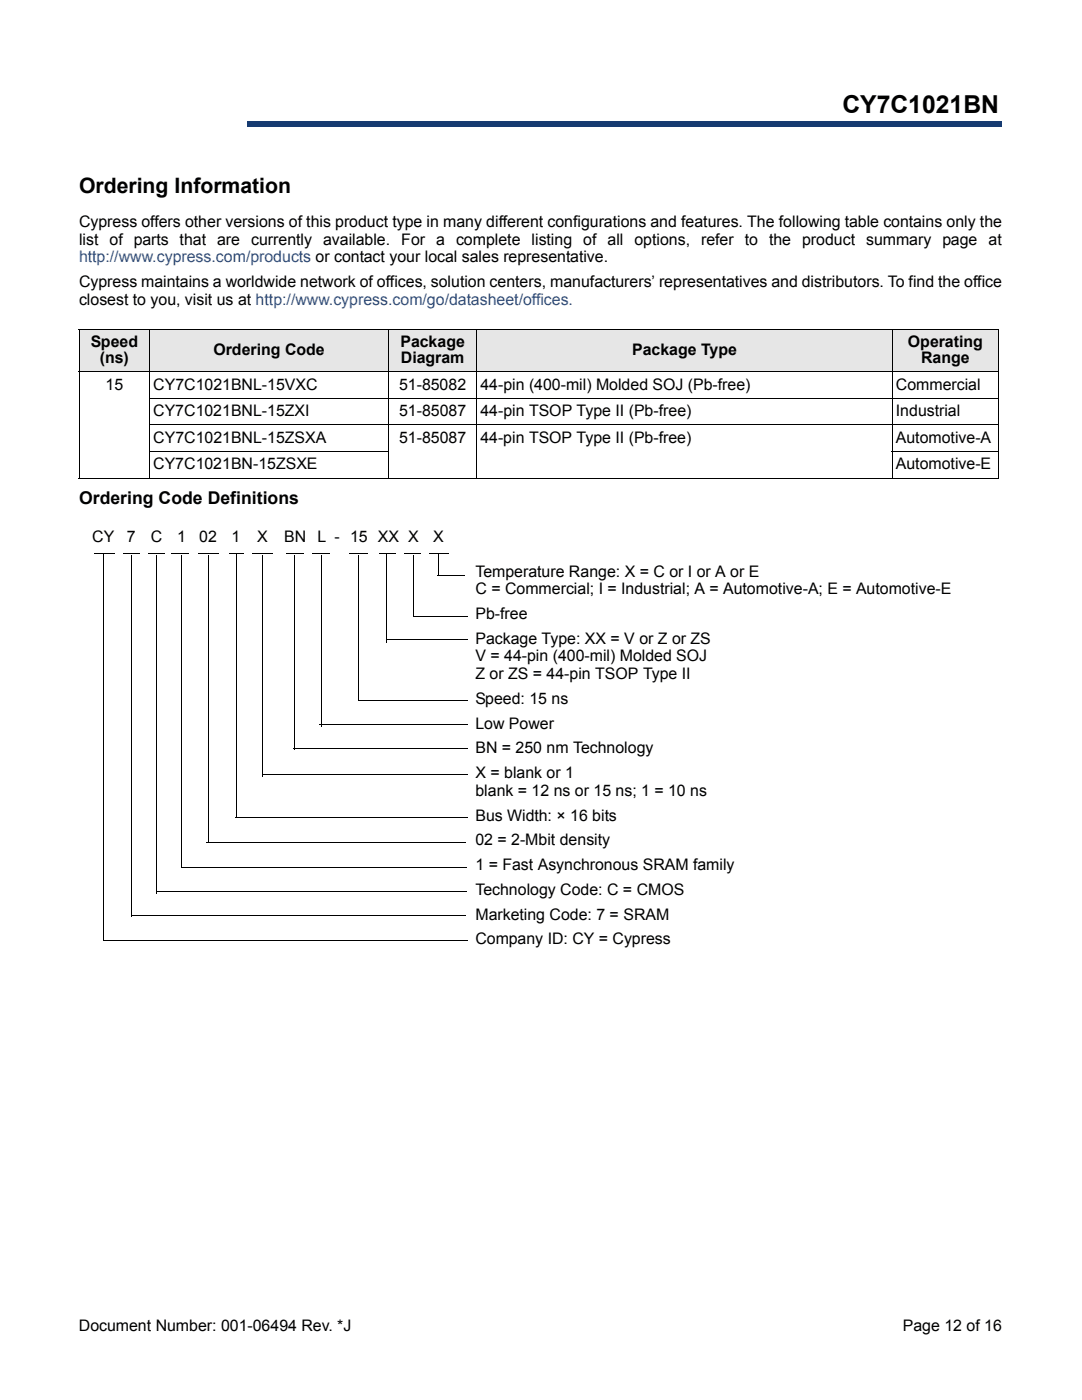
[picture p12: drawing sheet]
<svg xmlns="http://www.w3.org/2000/svg" width="216mm" height="279mm" viewBox="0 0 216 279" stroke-linecap="round" stroke-linejoin="round" font-family="sans-serif">
<defs><g id="words">
<text font-size="4.9" x="168.1" y="22.5">CY7C1021BN</text>
<text font-size="4.2" x="15.8" y="38.6">Ordering Information</text>
<text font-size="3.5" x="15.8" y="100.6">Ordering Code Definitions</text>
<g font-size="3.2">
<text x="15.8" y="45.3">Cypress offers other versions of this product type in many different configurations and features. The following table contains only the</text>
<text x="15.8" y="48.8">list of parts that are currently available. For a complete listing of all options, refer to the product summary page at</text>
<text x="15.8" y="57.3">Cypress maintains a worldwide network of offices, solution centers, manufacturers’ representatives and distributors. To find the office</text>
<text x="15.8" y="60.8">closest to you, visit us at http://www.cypress.com/go/datasheet/offices.</text>
<text x="18.1" y="69.3">Speed</text>
<text x="42.6" y="70.9">Ordering Code</text>
<text x="79.9" y="69.3">Package</text>
<text x="126.2" y="70.9">Package Type</text>
<text x="181.2" y="69.3">Operating</text>
<text x="19.9" y="72.5">(ns)</text>
<text x="21.1" y="77.7">15</text>
<text x="30.6" y="77.7">CY7C1021BNL-15VXC</text>
<text x="79.6" y="77.7">51-85082</text>
<text x="80" y="72.5">Diagram</text>
<text x="95.9" y="77.7">44-pin (400-mil) Molded SOJ (Pb-free)</text>
<text x="178.8" y="77.7">Commercial</text>
<text x="183.8" y="72.5">Range</text>
<text x="30.6" y="83">CY7C1021BNL-15ZXI</text>
<text x="79.6" y="83">51-85087</text>
<text x="95.9" y="83">44-pin TSOP Type II (Pb-free)</text>
<text x="178.8" y="83">Industrial</text>
<text x="30.6" y="88.3">CY7C1021BNL-15ZSXA</text>
<text x="79.6" y="88.3">51-85087</text>
<text x="95.9" y="88.3">44-pin TSOP Type II (Pb-free)</text>
<text x="178.8" y="88.3">Automotive-A</text>
<text x="30.6" y="93.6">CY7C1021BN-15ZSXE</text>
<text x="178.8" y="93.6">Automotive-E</text>
<text x="18.4" y="108.2">CY</text>
<text x="25.3" y="108.2">7</text>
<text x="30.1" y="108.2">C</text>
<text x="35.3" y="108.2">1</text>
<text x="39.8" y="108.2">02</text>
<text x="46.2" y="108.2">1</text>
<text x="51.3" y="108.2">X</text>
<text x="56.7" y="108.2">BN L - 15 XX X</text>
<text x="86.4" y="108.2">X</text>
<text x="94.9" y="115.1">Temperature Range: X = C or I or A or E</text>
<text x="94.9" y="118.6">C = Commercial; I = Industrial; A = Automotive-A; E = Automotive-E</text>
<text x="94.9" y="123.5">Pb-free</text>
<text x="94.9" y="128.5">Package Type: XX = V or Z or ZS</text>
<text x="94.9" y="132">V = 44-pin (400-mil) Molded SOJ</text>
<text x="94.9" y="135.6">Z or ZS = 44-pin TSOP Type II</text>
<text x="94.9" y="140.5">Speed: 15 ns</text>
<text x="94.9" y="145.4">Low Power</text>
<text x="94.9" y="150.4">BN = 250 nm Technology</text>
<text x="94.9" y="155.3">X = blank or 1</text>
<text x="94.9" y="158.8">blank = 12 ns or 15 ns; 1 = 10 ns</text>
<text x="94.9" y="163.8">Bus Width: × 16 bits</text>
<text x="94.9" y="168.7">02 = 2-Mbit density</text>
<text x="94.9" y="173.7">1 = Fast Asynchronous SRAM family</text>
<text x="94.9" y="178.6">Technology Code: C = CMOS</text>
<text x="94.9" y="183.5">Marketing Code: 7 = SRAM</text>
<text x="94.9" y="188.5">Company ID: CY = Cypress</text>
<text x="15.7" y="265.6">Document Number: 001-06494 Rev. *J</text>
<text x="180.1" y="265.6">Page 12 of 16</text>
</g>
<text font-size="3.2" fill="#1f52a1" x="15.8" y="52.3">http://www.cypress.com/products or contact your local sales representative.</text>
</g></defs>
<path d="M49.3 24.3h150.5v1h-150.5z" fill="#163b71"/>
<path d="M49.3 24.3h150.6" fill="none" stroke="#163b71" stroke-width=".2"/>
<path d="M199.7 24.3h.2v1h-.2z" fill="#163b71"/>
<path d="M49.3 25.3h150.5" fill="none" stroke="#163b71" stroke-width=".2"/>
<path d="M49.3 24.3h.1v1h-.1z" fill="#163b71"/>
<g fill="#e6e6e6">
<path d="M15.8 65.8h14.1v8.4h-14.1z"/>
<path d="M29.9 65.8h47.6v8.4h-47.6z"/>
<path d="M77.5 65.8h17.6v8.4h-17.6z"/>
<path d="M95.1 65.8h83v8.4h-83z"/>
<path d="M178.1 65.8h21.1v8.4h-21.1z"/>
</g>
<g fill="#fff">
<path d="M15.8 74.2h14.1v21.2h-14.1z"/>
<path d="M29.9 74.2h47.6v5.3h-47.6z"/>
<path d="M77.5 74.2h17.6v5.3h-17.6z"/>
<path d="M95.1 74.2h83v5.3h-83z"/>
<path d="M178.1 74.2h21.1v5.3h-21.1z"/>
<path d="M77.5 79.5h17.6v5.3h-17.6z"/>
<path d="M178.1 79.5h21.1v5.3h-21.1z"/>
<path d="M77.5 84.8h17.6v10.6h-17.6z"/>
<path d="M178.1 84.8h21.1v5.3h-21.1z"/>
<path d="M178.1 90.1h21.1v5.3h-21.1z"/>
</g>
<g fill="none" stroke="#000" stroke-width=".2">
<path d="M15.7 65.8h183.6M15.7 74.2h183.6M15.8 65.8v29.5M29.8 79.5h169.5M29.9 65.7v29.8M77.5 65.7v29.8M95.1 65.7v29.8M178.1 65.7v29.8M199.2 65.8v29.5M15.7 95.4h183.6M29.8 84.8h169.5M29.8 90.1h47.8"/>
<path d="M178 90.1h21.3M18.8 110.5h4.1M20.6 110.6v77.2M24.6 110.5h3.3M26.2 110.8v72.1M29.6 110.5h3.3M31.2 110.8v67.5M34.3 110.5h3.4M36.2 110.8v62.4M39.6 110.5h4M41.5 110.8v57.3M45.8 110.5h2.9"/>
<path d="M47.1 110.6v52.5M50.5 110.5h4M52.4 110.8v44.1M57 110.5h3.6M58.8 110.8v38.8M62.3 110.5h3.5M64.1 110.8v34.2M69.7 110.5h3.8M71.6 110.8v29.1M75.8 110.5h3.2M77.2 110.5v17.7M80.8 110.5h3.2"/>
<path d="M82.5 110.8v12.4M85.7 110.5h3.9M87.3 114.9h5.5M87.5 110.5v4.4M71.4 139.8h21.9M76.9 127.7h16.4M82.5 123h10.8M52.5 154.6h40.8M58.4 149.4h34.9M63.7 144.7h29.6M31.3 178h61.8M36.2 173h56.8"/>
<path d="M41.2 168h51.8M47 163.2h46.3M20.5 187.6h72.8M26.2 182.7h66.8"/>
</g>
<use href="#words"/>
</svg>
